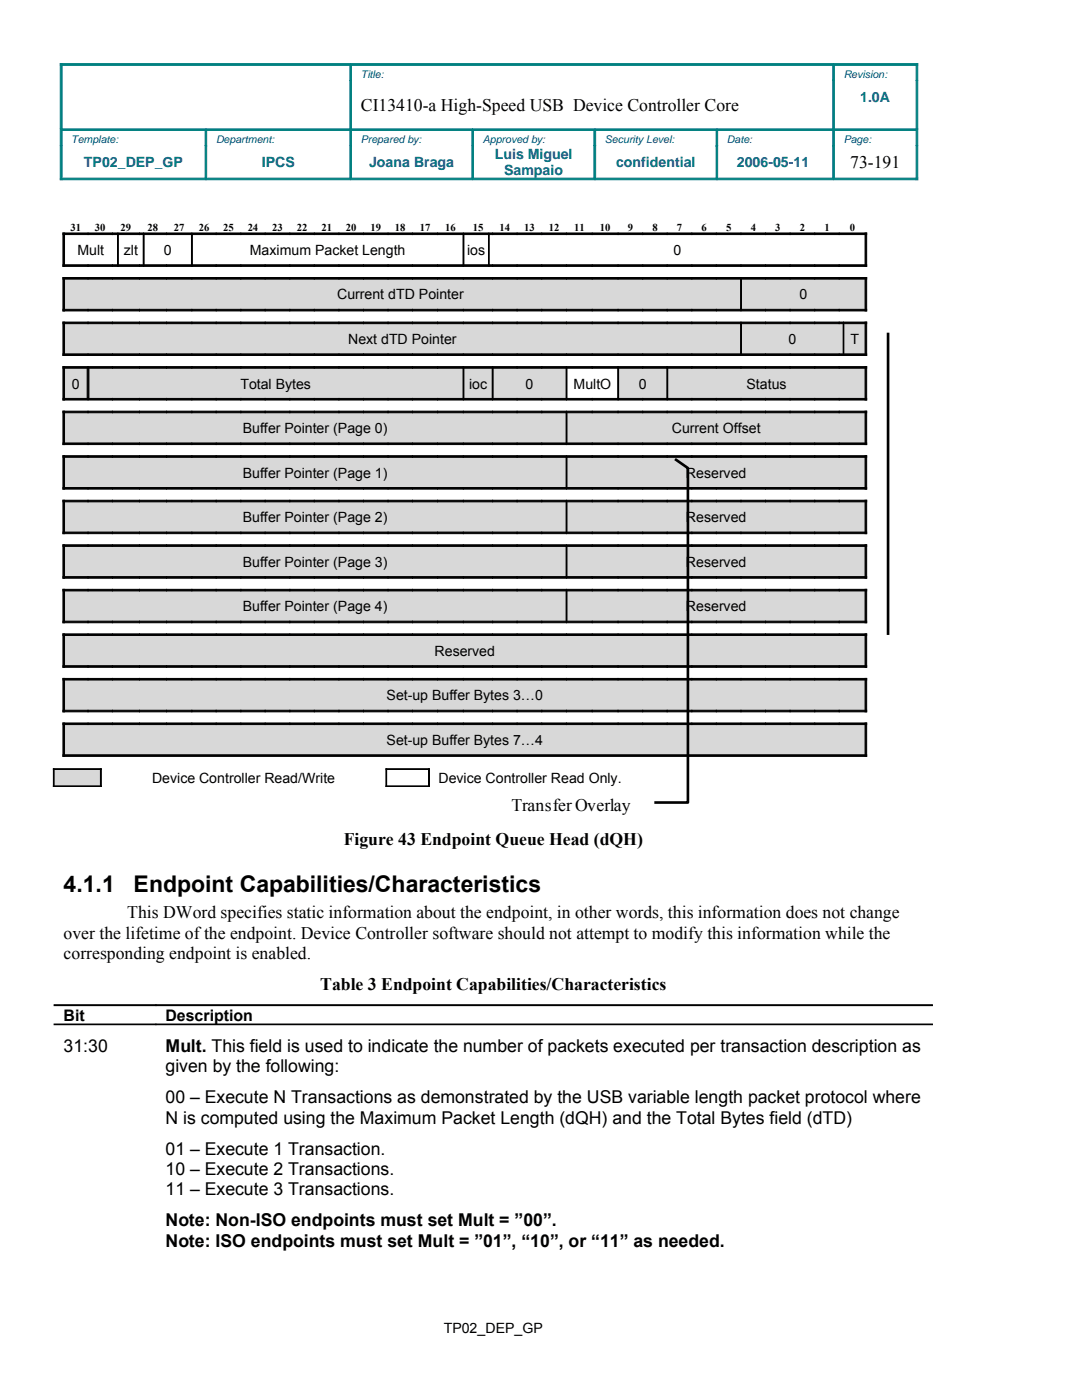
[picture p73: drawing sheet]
<svg xmlns="http://www.w3.org/2000/svg" width="216mm" height="279mm" viewBox="0 0 216 279" stroke-linecap="round" stroke-linejoin="round" font-family="sans-serif">
<defs><g id="words">
<g font-size="4.6">
<text x="12.7" y="177.9">4.1.1</text>
<text x="26.7" y="177.9">Endpoint Capabilities/Characteristics</text>
</g>
<g font-size="3.5">
<text x="72" y="22.2">CI13410-a High-Speed USB Device Controller Core</text>
<text x="169.7" y="33.5">73-191</text>
<text x="102.1" y="161.9">Transfer Overlay</text>
<text x="68.6" y="168.6">Figure 43 Endpoint Queue Head (dQH)</text>
<text x="25.4" y="183.3">This DWord specifies static information about the endpoint, in other words, this information does not change</text>
<text x="12.7" y="187.4">over the lifetime ofthe endpoint. Device Controller software should not attempt to modify this information while the</text>
<text x="12.7" y="191.5">corresponding endpoint is enabled.</text>
<text x="63.9" y="197.6">Table 3 Endpoint Capabilities/Characteristics</text>
<text x="12.7" y="210">31:30</text>
<text x="33" y="210">Mult. This field is used to indicate the number of packets executed per transaction description as</text>
<text x="33" y="214">given by the following:</text>
<text x="33" y="220.2">00 – Execute N Transactions as demonstrated by the USB variable length packet protocol where</text>
<text x="33" y="224.3">N is computed using the Maximum Packet Length (dQH) and the Total Bytes field (dTD)</text>
<text x="33" y="230.4">01 – Execute 1 Transaction.</text>
<text x="33" y="234.5">10 – Execute 2 Transactions.</text>
<text x="33" y="238.5">11 – Execute 3 Transactions.</text>
<text x="33" y="244.7">Note: Non-ISO endpoints must set Mult = ”00”.</text>
<text x="33" y="248.8">Note: ISO endpoints must set Mult = ”01”, “10”, or “11” as needed.</text>
</g>
<g font-size="3.2">
<text x="12.7" y="203.7">Bit</text>
<text x="33" y="203.7">Description</text>
</g>
<g font-size="2.8" fill="#004186">
<text x="171.7" y="20.3">1.0A</text>
<text x="16.8" y="33.3">TP02_DEP_GP</text>
<text x="52.2" y="33.3">IPCS</text>
<text x="73.7" y="33.3">Joana Braga</text>
<text x="98.7" y="31.7">Luis Miguel</text>
<text x="100.6" y="35">Sampaio</text>
<text x="122.9" y="33.3">confidential</text>
<text x="147" y="33.3">2006-05-11</text>
</g>
<g font-size="2.8">
<text x="15.5" y="50.9">Mult</text>
<text x="24.7" y="50.9">zlt</text>
<text x="32.7" y="50.9">0</text>
<text x="49.8" y="50.9">Maximum Packet Length</text>
<text x="93.2" y="50.9">ios</text>
<text x="134.4" y="50.9">0</text>
<text x="67.3" y="59.8">Current dTD Pointer</text>
<text x="159.5" y="59.8">0</text>
<text x="69.5" y="68.7">Next dTD Pointer</text>
<text x="157.3" y="68.7">0</text>
<text x="169.7" y="68.7">T</text>
<text x="14.4" y="77.5">0</text>
<text x="48" y="77.5">Total Bytes</text>
<text x="93.6" y="77.5">ioc</text>
<text x="104.9" y="77.5">0</text>
<text x="114.4" y="77.5">MultO</text>
<text x="127.5" y="77.5">0</text>
<text x="148.9" y="77.5">Status</text>
<text x="48.4" y="86.4">Buffer Pointer (Page 0)</text>
<text x="134.1" y="86.4">Current Offset</text>
<text x="48.4" y="95.3">Buffer Pointer (Page 1)</text>
<text x="136.9" y="95.3">Reserved</text>
<text x="48.4" y="104.2">Buffer Pointer (Page 2)</text>
<text x="136.9" y="104.2">Reserved</text>
<text x="48.4" y="113.1">Buffer Pointer (Page 3)</text>
<text x="136.9" y="113.1">Reserved</text>
<text x="48.4" y="122">Buffer Pointer (Page 4)</text>
<text x="136.9" y="122">Reserved</text>
<text x="86.7" y="130.9">Reserved</text>
<text x="77.1" y="139.8">Set-up Buffer Bytes 3…0</text>
<text x="77.1" y="148.7">Set-up Buffer Bytes 7…4</text>
<text x="30.3" y="156.2">Device Controller Read/Write</text>
<text x="87.5" y="156.2">Device Controller Read Only.</text>
<text x="88.5" y="266.1">TP02_DEP_GP</text>
</g>
<g font-size="2.1" fill="#004186">
<text x="72" y="15.6">Title:</text>
<text x="168.3" y="15.6">Revision:</text>
<text x="14.2" y="28.6">Template:</text>
<text x="43.1" y="28.6">Department:</text>
<text x="72" y="28.6">Prepared by:</text>
<text x="96.3" y="28.6">Approved by:</text>
<text x="120.7" y="28.6">Security Level:</text>
<text x="145.1" y="28.6">Date:</text>
<text x="168.3" y="28.6">Page:</text>
</g>
<g font-size="2.1">
<text x="14.1" y="46">31</text>
<text x="18.9" y="46">30</text>
<text x="24.1" y="46">29</text>
<text x="29.5" y="46">28</text>
<text x="34.7" y="46">27</text>
<text x="39.7" y="46">26</text>
<text x="44.6" y="46">25</text>
<text x="49.4" y="46">24</text>
<text x="54.3" y="46">23</text>
<text x="59.2" y="46">22</text>
<text x="64.1" y="46">21</text>
<text x="69" y="46">20</text>
<text x="73.9" y="46">19</text>
<text x="78.8" y="46">18</text>
<text x="83.7" y="46">17</text>
<text x="88.8" y="46">16</text>
<text x="94.3" y="46">15</text>
<text x="99.7" y="46">14</text>
<text x="104.6" y="46">13</text>
<text x="109.5" y="46">12</text>
<text x="114.5" y="46">11</text>
<text x="119.7" y="46">10</text>
<text x="125.3" y="46">9</text>
<text x="130.2" y="46">8</text>
<text x="135.1" y="46">7</text>
<text x="140" y="46">6</text>
<text x="144.9" y="46">5</text>
<text x="149.8" y="46">4</text>
<text x="154.7" y="46">3</text>
<text x="159.6" y="46">2</text>
<text x="164.5" y="46">1</text>
<text x="169.6" y="46">0</text>
</g>
</g></defs>
<g fill="#d8d8d8">
<path d="M12.7 55.4h135.1v6.3h-135.1z" fill-rule="evenodd"/>
<path d="M147.8 55.4h25v6.3h-25z" fill-rule="evenodd"/>
</g>
<path d="M172.8 55.4h11.3v6.3h-11.3z" fill-rule="evenodd" fill="#fff"/>
<g fill="#d8d8d8">
<path d="M12.7 64.3h135.1v6.3h-135.1z" fill-rule="evenodd"/>
<path d="M147.8 64.3h20.5v6.3h-20.5z" fill-rule="evenodd"/>
<path d="M168.3 64.3h4.5v6.3h-4.5z" fill-rule="evenodd"/>
</g>
<path d="M172.8 64.3h11.3v6.3h-11.3z" fill-rule="evenodd" fill="#fff"/>
<g fill="#d8d8d8">
<path d="M12.7 73.2h4.9v6.3h-4.9z" fill-rule="evenodd"/>
<path d="M17.6 73.2h74.9v6.3h-74.9z" fill-rule="evenodd"/>
<path d="M92.5 73.2h5.8v6.3h-5.8z" fill-rule="evenodd"/>
<path d="M98.3 73.2h14.7v6.3h-14.7z" fill-rule="evenodd"/>
</g>
<path d="M113 73.2h10.3v6.3h-10.3z" fill-rule="evenodd" fill="#fff"/>
<g fill="#d8d8d8">
<path d="M123.3 73.2h9.8v6.3h-9.8z" fill-rule="evenodd"/>
<path d="M133.1 73.2h39.7v6.3h-39.7z" fill-rule="evenodd"/>
</g>
<path d="M172.8 73.2h11.3v6.3h-11.3z" fill-rule="evenodd" fill="#fff"/>
<g fill="#d8d8d8">
<path d="M12.7 82.1h100.3v6.3h-100.3z" fill-rule="evenodd"/>
<path d="M113 82.1h59.8v6.3h-59.8z" fill-rule="evenodd"/>
</g>
<path d="M172.8 82.1h11.3v6.3h-11.3z" fill-rule="evenodd" fill="#fff"/>
<g fill="#d8d8d8">
<path d="M12.7 90.9h100.3v6.4h-100.3z" fill-rule="evenodd"/>
<path d="M113 90.9h59.8v6.4h-59.8z" fill-rule="evenodd"/>
</g>
<path d="M172.8 90.9h11.3v6.4h-11.3z" fill-rule="evenodd" fill="#fff"/>
<g fill="#d8d8d8">
<path d="M12.7 99.8h100.3v6.4h-100.3z" fill-rule="evenodd"/>
<path d="M113 99.8h59.8v6.4h-59.8z" fill-rule="evenodd"/>
</g>
<path d="M172.8 99.8h11.3v6.4h-11.3z" fill-rule="evenodd" fill="#fff"/>
<g fill="#d8d8d8">
<path d="M12.7 108.7h100.3v6.4h-100.3z" fill-rule="evenodd"/>
<path d="M113 108.7h59.8v6.4h-59.8z" fill-rule="evenodd"/>
</g>
<path d="M172.8 108.7h11.3v6.4h-11.3z" fill-rule="evenodd" fill="#fff"/>
<g fill="#d8d8d8">
<path d="M12.7 117.6h100.3v6.4h-100.3z" fill-rule="evenodd"/>
<path d="M113 117.6h59.8v6.4h-59.8z" fill-rule="evenodd"/>
</g>
<path d="M172.8 117.6h11.3v6.4h-11.3z" fill-rule="evenodd" fill="#fff"/>
<path d="M12.7 126.5h160.1v6.4h-160.1z" fill-rule="evenodd" fill="#d8d8d8"/>
<path d="M172.8 126.5h11.3v6.4h-11.3z" fill-rule="evenodd" fill="#fff"/>
<path d="M12.7 135.4h160.1v6.3h-160.1z" fill-rule="evenodd" fill="#d8d8d8"/>
<path d="M172.8 135.4h11.3v6.3h-11.3z" fill-rule="evenodd" fill="#fff"/>
<path d="M12.7 144.3h160.1v6.3h-160.1z" fill-rule="evenodd" fill="#d8d8d8"/>
<path d="M172.8 144.3h11.3v6.3h-11.3z" fill-rule="evenodd" fill="#fff"/>
<path d="M10.7 153.4h9.4v3.4h-9.4z" fill-rule="evenodd" fill="#d8d8d8"/>
<g fill="#008080" stroke="#008080" stroke-width=".2">
<path d="M166.3 12.7h16.8v.4h-16.8z" fill-rule="evenodd"/>
<path d="M12 12.7h58v.4h-58z" fill-rule="evenodd"/>
<path d="M70 12.7h96.3v.4h-96.3z" fill-rule="evenodd"/>
<path d="M166.3 25.7h16.5v.3h-16.5z" fill-rule="evenodd"/>
<path d="M41.1 25.7h28.9v.3h-28.9z" fill-rule="evenodd"/>
<path d="M143 25.7h23.3v.3h-23.3z" fill-rule="evenodd"/>
<path d="M12.4 25.7h28.7v.3h-28.7z" fill-rule="evenodd"/>
<path d="M70 25.7h24.3v.3h-24.3z" fill-rule="evenodd"/>
<path d="M94.3 25.7h24.4v.3h-24.4z" fill-rule="evenodd"/>
<path d="M118.7 25.7h24.3v.3h-24.3z" fill-rule="evenodd"/>
<path d="M166.3 35.6h16.8v.3h-16.8z" fill-rule="evenodd"/>
<path d="M12 35.6h29.1v.3h-29.1z" fill-rule="evenodd"/>
<path d="M41.1 35.6h28.9v.3h-28.9z" fill-rule="evenodd"/>
<path d="M70 35.6h24.3v.3h-24.3z" fill-rule="evenodd"/>
<path d="M94.3 35.6h24.4v.3h-24.4z" fill-rule="evenodd"/>
<path d="M118.7 35.6h24.3v.3h-24.3z" fill-rule="evenodd"/>
<path d="M143 35.6h23.3v.3h-23.3z" fill-rule="evenodd"/>
<path d="M12 29.1h.4v6.8h-.4z" fill-rule="evenodd"/>
<path d="M12 12.7h.4v13h-.4z" fill-rule="evenodd"/>
<path d="M12 25.7h.4v3.4h-.4z" fill-rule="evenodd"/>
<path d="M40.9 26.1h.3v3h-.3z" fill-rule="evenodd"/>
<path d="M40.9 29.1h.3v6.4h-.3z" fill-rule="evenodd"/>
<path d="M69.8 16.1h.3v9.6h-.3z" fill-rule="evenodd"/>
<path d="M69.8 13.1h.3v3h-.3z" fill-rule="evenodd"/>
<path d="M69.8 25.7h.3v3.4h-.3z" fill-rule="evenodd"/>
<path d="M69.8 29.1h.3v6.4h-.3z" fill-rule="evenodd"/>
<path d="M94.2 26.1h.3v3h-.3z" fill-rule="evenodd"/>
<path d="M94.2 29.1h.3v6.4h-.3z" fill-rule="evenodd"/>
<path d="M118.5 26.1h.4v3h-.4z" fill-rule="evenodd"/>
<path d="M118.5 29.1h.4v6.4h-.4z" fill-rule="evenodd"/>
<path d="M142.9 26.1h.3v3h-.3z" fill-rule="evenodd"/>
<path d="M142.9 29.1h.3v6.4h-.3z" fill-rule="evenodd"/>
<path d="M166.2 13.1h.3v3h-.3z" fill-rule="evenodd"/>
<path d="M166.2 16.1h.3v9.6h-.3z" fill-rule="evenodd"/>
<path d="M166.2 25.7h.3v3.4h-.3z" fill-rule="evenodd"/>
<path d="M166.2 29.1h.3v6.4h-.3z" fill-rule="evenodd"/>
<path d="M182.8 29.1h.3v6.8h-.3z" fill-rule="evenodd"/>
<path d="M182.8 16.1h.3v9.6h-.3z" fill-rule="evenodd"/>
<path d="M182.8 12.7h.3v3.4h-.3z" fill-rule="evenodd"/>
<path d="M182.8 25.7h.3v3.4h-.3z" fill-rule="evenodd"/>
</g>
<g fill="#000" stroke="#000" stroke-width=".2">
<path d="M12.6 46.5h5v.3h-5z" fill-rule="evenodd"/>
<path d="M12.6 52.8h5v.4h-5z" fill-rule="evenodd"/>
<path d="M12.6 55.4h5v.3h-5z" fill-rule="evenodd"/>
<path d="M12.6 46.5h.3v6.7h-.3z" fill-rule="evenodd"/>
<path d="M12.6 55.4h.3v6.7h-.3z" fill-rule="evenodd"/>
<path d="M17.6 46.5h4.8v.3h-4.8z" fill-rule="evenodd"/>
<path d="M17.6 52.8h4.8v.4h-4.8z" fill-rule="evenodd"/>
<path d="M17.6 55.4h4.8v.3h-4.8z" fill-rule="evenodd"/>
<path d="M22.4 46.5h1.1v.3h-1.1z" fill-rule="evenodd"/>
<path d="M22.4 52.8h1.1v.4h-1.1z" fill-rule="evenodd"/>
<path d="M22.4 55.4h5.4v.3h-5.4z" fill-rule="evenodd"/>
<path d="M23.5 46.8h.1v6h-.1z" fill-rule="evenodd"/>
<path d="M23.5 46.5h4.3v.3h-4.3z" fill-rule="evenodd"/>
<path d="M23.5 52.8h4.3v.4h-4.3z" fill-rule="evenodd"/>
<path d="M27.8 46.5h.8v.3h-.8z" fill-rule="evenodd"/>
<path d="M27.8 52.8h.8v.4h-.8z" fill-rule="evenodd"/>
<path d="M27.8 55.4h5.4v.3h-5.4z" fill-rule="evenodd"/>
<path d="M28.6 46.8h.2v6h-.2z" fill-rule="evenodd"/>
<path d="M28.6 46.5h4.6v.3h-4.6z" fill-rule="evenodd"/>
<path d="M28.6 52.8h4.6v.4h-4.6z" fill-rule="evenodd"/>
<path d="M33.2 46.5h5.1v.3h-5.1z" fill-rule="evenodd"/>
<path d="M33.2 52.8h5.1v.4h-5.1z" fill-rule="evenodd"/>
<path d="M33.2 55.4h5.1v.3h-5.1z" fill-rule="evenodd"/>
<path d="M38.2 46.8h.2v6h-.2z" fill-rule="evenodd"/>
<path d="M38.3 46.5h4.8v.3h-4.8z" fill-rule="evenodd"/>
<path d="M38.3 52.8h4.8v.4h-4.8z" fill-rule="evenodd"/>
<path d="M38.3 55.4h4.8v.3h-4.8z" fill-rule="evenodd"/>
<path d="M43.1 46.5h4.9v.3h-4.9z" fill-rule="evenodd"/>
<path d="M43.1 52.8h4.9v.4h-4.9z" fill-rule="evenodd"/>
<path d="M43.1 55.4h4.9v.3h-4.9z" fill-rule="evenodd"/>
<path d="M48 46.5h4.9v.3h-4.9z" fill-rule="evenodd"/>
<path d="M48 52.8h4.9v.4h-4.9z" fill-rule="evenodd"/>
<path d="M48 55.4h4.9v.3h-4.9z" fill-rule="evenodd"/>
<path d="M52.9 46.5h4.9v.3h-4.9z" fill-rule="evenodd"/>
<path d="M52.9 52.8h4.9v.4h-4.9z" fill-rule="evenodd"/>
<path d="M52.9 55.4h4.9v.3h-4.9z" fill-rule="evenodd"/>
<path d="M57.8 46.5h4.9v.3h-4.9z" fill-rule="evenodd"/>
<path d="M57.8 52.8h4.9v.4h-4.9z" fill-rule="evenodd"/>
<path d="M57.8 55.4h4.9v.3h-4.9z" fill-rule="evenodd"/>
<path d="M62.7 46.5h4.9v.3h-4.9z" fill-rule="evenodd"/>
<path d="M62.7 52.8h4.9v.4h-4.9z" fill-rule="evenodd"/>
<path d="M62.7 55.4h4.9v.3h-4.9z" fill-rule="evenodd"/>
<path d="M67.6 46.5h4.9v.3h-4.9z" fill-rule="evenodd"/>
<path d="M67.6 52.8h4.9v.4h-4.9z" fill-rule="evenodd"/>
<path d="M67.6 55.4h4.9v.3h-4.9z" fill-rule="evenodd"/>
<path d="M72.5 46.5h4.9v.3h-4.9z" fill-rule="evenodd"/>
<path d="M72.5 52.8h4.9v.4h-4.9z" fill-rule="evenodd"/>
<path d="M72.5 55.4h4.9v.3h-4.9z" fill-rule="evenodd"/>
<path d="M77.4 46.5h4.9v.3h-4.9z" fill-rule="evenodd"/>
<path d="M77.4 52.8h4.9v.4h-4.9z" fill-rule="evenodd"/>
<path d="M77.4 55.4h4.9v.3h-4.9z" fill-rule="evenodd"/>
<path d="M82.3 46.5h5v.3h-5z" fill-rule="evenodd"/>
<path d="M82.3 52.8h5v.4h-5z" fill-rule="evenodd"/>
<path d="M82.3 55.4h5v.3h-5z" fill-rule="evenodd"/>
<path d="M87.3 46.5h5.2v.3h-5.2z" fill-rule="evenodd"/>
<path d="M87.3 52.8h5.2v.4h-5.2z" fill-rule="evenodd"/>
<path d="M87.3 55.4h5.2v.3h-5.2z" fill-rule="evenodd"/>
<path d="M92.4 46.8h.2v6h-.2z" fill-rule="evenodd"/>
<path d="M92.5 46.5h5v.3h-5z" fill-rule="evenodd"/>
<path d="M92.5 52.8h5v.4h-5z" fill-rule="evenodd"/>
<path d="M92.5 55.4h5.8v.3h-5.8z" fill-rule="evenodd"/>
<path d="M97.5 46.8h.1v6h-.1z" fill-rule="evenodd"/>
<path d="M97.5 46.5h.8v.3h-.8z" fill-rule="evenodd"/>
<path d="M97.5 52.8h.8v.4h-.8z" fill-rule="evenodd"/>
<path d="M98.3 46.5h4.9v.3h-4.9z" fill-rule="evenodd"/>
<path d="M98.3 52.8h4.9v.4h-4.9z" fill-rule="evenodd"/>
<path d="M98.3 55.4h4.9v.3h-4.9z" fill-rule="evenodd"/>
<path d="M103.2 46.5h4.9v.3h-4.9z" fill-rule="evenodd"/>
<path d="M103.2 52.8h4.9v.4h-4.9z" fill-rule="evenodd"/>
<path d="M103.2 55.4h4.9v.3h-4.9z" fill-rule="evenodd"/>
<path d="M108.1 46.5h4.9v.3h-4.9z" fill-rule="evenodd"/>
<path d="M108.1 52.8h4.9v.4h-4.9z" fill-rule="evenodd"/>
<path d="M108.1 55.4h4.9v.3h-4.9z" fill-rule="evenodd"/>
<path d="M113 46.5h5.2v.3h-5.2z" fill-rule="evenodd"/>
<path d="M113 52.8h5.2v.4h-5.2z" fill-rule="evenodd"/>
<path d="M113 55.4h5.2v.3h-5.2z" fill-rule="evenodd"/>
<path d="M118.2 46.5h5.1v.3h-5.1z" fill-rule="evenodd"/>
<path d="M118.2 52.8h5.1v.4h-5.1z" fill-rule="evenodd"/>
<path d="M118.2 55.4h5.1v.3h-5.1z" fill-rule="evenodd"/>
<path d="M123.3 46.5h4.9v.3h-4.9z" fill-rule="evenodd"/>
<path d="M123.3 52.8h4.9v.4h-4.9z" fill-rule="evenodd"/>
<path d="M123.3 55.4h4.9v.3h-4.9z" fill-rule="evenodd"/>
<path d="M128.2 46.5h4.9v.3h-4.9z" fill-rule="evenodd"/>
<path d="M128.2 52.8h4.9v.4h-4.9z" fill-rule="evenodd"/>
<path d="M128.2 55.4h4.9v.3h-4.9z" fill-rule="evenodd"/>
<path d="M133.1 46.5h4.9v.3h-4.9z" fill-rule="evenodd"/>
<path d="M133.1 52.8h4.9v.4h-4.9z" fill-rule="evenodd"/>
<path d="M133.1 55.4h4.9v.3h-4.9z" fill-rule="evenodd"/>
<path d="M138 46.5h4.9v.3h-4.9z" fill-rule="evenodd"/>
<path d="M138 52.8h4.9v.4h-4.9z" fill-rule="evenodd"/>
<path d="M138 55.4h4.9v.3h-4.9z" fill-rule="evenodd"/>
<path d="M142.9 46.5h4.9v.3h-4.9z" fill-rule="evenodd"/>
<path d="M142.9 52.8h4.9v.4h-4.9z" fill-rule="evenodd"/>
<path d="M142.9 55.4h4.9v.3h-4.9z" fill-rule="evenodd"/>
<path d="M147.8 55.7h.2v6h-.2z" fill-rule="evenodd"/>
<path d="M147.8 46.5h5v.3h-5z" fill-rule="evenodd"/>
<path d="M147.8 52.8h5v.4h-5z" fill-rule="evenodd"/>
<path d="M147.8 55.4h5v.3h-5z" fill-rule="evenodd"/>
<path d="M152.8 46.5h4.9v.3h-4.9z" fill-rule="evenodd"/>
<path d="M152.8 52.8h4.9v.4h-4.9z" fill-rule="evenodd"/>
<path d="M152.8 55.4h4.9v.3h-4.9z" fill-rule="evenodd"/>
<path d="M157.7 46.5h4.9v.3h-4.9z" fill-rule="evenodd"/>
<path d="M157.7 52.8h4.9v.4h-4.9z" fill-rule="evenodd"/>
<path d="M157.7 55.4h4.9v.3h-4.9z" fill-rule="evenodd"/>
<path d="M162.6 46.5h4.9v.3h-4.9z" fill-rule="evenodd"/>
<path d="M162.6 52.8h4.9v.4h-4.9z" fill-rule="evenodd"/>
<path d="M162.6 55.4h4.9v.3h-4.9z" fill-rule="evenodd"/>
<path d="M167.5 46.5h5.4v.3h-5.4z" fill-rule="evenodd"/>
<path d="M167.5 52.8h5.4v.4h-5.4z" fill-rule="evenodd"/>
<path d="M167.5 55.4h5.4v.3h-5.4z" fill-rule="evenodd"/>
<path d="M172.6 46.5h.3v6.7h-.3z" fill-rule="evenodd"/>
<path d="M172.6 55.4h.3v6.7h-.3z" fill-rule="evenodd"/>
<path d="M12.6 61.7h5v.4h-5z" fill-rule="evenodd"/>
<path d="M12.6 64.3h5v.3h-5z" fill-rule="evenodd"/>
<path d="M12.6 70.6h5v.3h-5z" fill-rule="evenodd"/>
<path d="M12.6 73.2h5v.3h-5z" fill-rule="evenodd"/>
<path d="M12.6 79.5h5v.3h-5z" fill-rule="evenodd"/>
<path d="M12.6 64.3h.3v6.6h-.3z" fill-rule="evenodd"/>
<path d="M12.6 73.2h.3v6.6h-.3z" fill-rule="evenodd"/>
<path d="M17.4 73.5h.3v6h-.3z" fill-rule="evenodd"/>
<path d="M17.6 61.7h4.8v.4h-4.8z" fill-rule="evenodd"/>
<path d="M17.6 64.3h4.8v.3h-4.8z" fill-rule="evenodd"/>
<path d="M17.6 70.6h4.8v.3h-4.8z" fill-rule="evenodd"/>
<path d="M17.6 73.2h4.8v.3h-4.8z" fill-rule="evenodd"/>
<path d="M17.6 79.5h4.8v.3h-4.8z" fill-rule="evenodd"/>
<path d="M22.4 61.7h5.4v.4h-5.4z" fill-rule="evenodd"/>
<path d="M22.4 64.3h5.4v.3h-5.4z" fill-rule="evenodd"/>
<path d="M22.4 70.6h5.4v.3h-5.4z" fill-rule="evenodd"/>
<path d="M22.4 73.2h5.4v.3h-5.4z" fill-rule="evenodd"/>
<path d="M22.4 79.5h5.4v.3h-5.4z" fill-rule="evenodd"/>
<path d="M27.8 61.7h5.4v.4h-5.4z" fill-rule="evenodd"/>
<path d="M27.8 64.3h5.4v.3h-5.4z" fill-rule="evenodd"/>
<path d="M27.8 70.6h5.4v.3h-5.4z" fill-rule="evenodd"/>
<path d="M27.8 73.2h5.4v.3h-5.4z" fill-rule="evenodd"/>
<path d="M27.8 79.5h5.4v.3h-5.4z" fill-rule="evenodd"/>
<path d="M33.2 61.7h5.1v.4h-5.1z" fill-rule="evenodd"/>
<path d="M33.2 64.3h5.1v.3h-5.1z" fill-rule="evenodd"/>
<path d="M33.2 70.6h5.1v.3h-5.1z" fill-rule="evenodd"/>
<path d="M33.2 73.2h5.1v.3h-5.1z" fill-rule="evenodd"/>
<path d="M33.2 79.5h5.1v.3h-5.1z" fill-rule="evenodd"/>
<path d="M38.3 61.7h4.8v.4h-4.8z" fill-rule="evenodd"/>
<path d="M38.3 64.3h4.8v.3h-4.8z" fill-rule="evenodd"/>
<path d="M38.3 70.6h4.8v.3h-4.8z" fill-rule="evenodd"/>
<path d="M38.3 73.2h4.8v.3h-4.8z" fill-rule="evenodd"/>
<path d="M38.3 79.5h4.8v.3h-4.8z" fill-rule="evenodd"/>
<path d="M43.1 61.7h4.9v.4h-4.9z" fill-rule="evenodd"/>
<path d="M43.1 64.3h4.9v.3h-4.9z" fill-rule="evenodd"/>
<path d="M43.1 70.6h4.9v.3h-4.9z" fill-rule="evenodd"/>
<path d="M43.1 73.2h4.9v.3h-4.9z" fill-rule="evenodd"/>
<path d="M43.1 79.5h4.9v.3h-4.9z" fill-rule="evenodd"/>
<path d="M48 61.7h4.9v.4h-4.9z" fill-rule="evenodd"/>
<path d="M48 64.3h4.9v.3h-4.9z" fill-rule="evenodd"/>
<path d="M48 70.6h4.9v.3h-4.9z" fill-rule="evenodd"/>
<path d="M48 73.2h4.9v.3h-4.9z" fill-rule="evenodd"/>
<path d="M48 79.5h4.9v.3h-4.9z" fill-rule="evenodd"/>
<path d="M52.9 61.7h4.9v.4h-4.9z" fill-rule="evenodd"/>
<path d="M52.9 64.3h4.9v.3h-4.9z" fill-rule="evenodd"/>
<path d="M52.9 70.6h4.9v.3h-4.9z" fill-rule="evenodd"/>
<path d="M52.9 73.2h4.9v.3h-4.9z" fill-rule="evenodd"/>
<path d="M52.9 79.5h4.9v.3h-4.9z" fill-rule="evenodd"/>
<path d="M57.8 61.7h4.9v.4h-4.9z" fill-rule="evenodd"/>
<path d="M57.8 64.3h4.9v.3h-4.9z" fill-rule="evenodd"/>
<path d="M57.8 70.6h4.9v.3h-4.9z" fill-rule="evenodd"/>
<path d="M57.8 73.2h4.9v.3h-4.9z" fill-rule="evenodd"/>
<path d="M57.8 79.5h4.9v.3h-4.9z" fill-rule="evenodd"/>
<path d="M62.7 61.7h4.9v.4h-4.9z" fill-rule="evenodd"/>
<path d="M62.7 64.3h4.9v.3h-4.9z" fill-rule="evenodd"/>
<path d="M62.7 70.6h4.9v.3h-4.9z" fill-rule="evenodd"/>
<path d="M62.7 73.2h4.9v.3h-4.9z" fill-rule="evenodd"/>
<path d="M62.7 79.5h4.9v.3h-4.9z" fill-rule="evenodd"/>
<path d="M67.6 61.7h4.9v.4h-4.9z" fill-rule="evenodd"/>
<path d="M67.6 64.3h4.9v.3h-4.9z" fill-rule="evenodd"/>
<path d="M67.6 70.6h4.9v.3h-4.9z" fill-rule="evenodd"/>
<path d="M67.6 73.2h4.9v.3h-4.9z" fill-rule="evenodd"/>
<path d="M67.6 79.5h4.9v.3h-4.9z" fill-rule="evenodd"/>
<path d="M72.5 61.7h4.9v.4h-4.9z" fill-rule="evenodd"/>
<path d="M72.5 64.3h4.9v.3h-4.9z" fill-rule="evenodd"/>
<path d="M72.5 70.6h4.9v.3h-4.9z" fill-rule="evenodd"/>
<path d="M72.5 73.2h4.9v.3h-4.9z" fill-rule="evenodd"/>
<path d="M72.5 79.5h4.9v.3h-4.9z" fill-rule="evenodd"/>
<path d="M77.4 61.7h4.9v.4h-4.9z" fill-rule="evenodd"/>
<path d="M77.4 64.3h4.9v.3h-4.9z" fill-rule="evenodd"/>
<path d="M77.4 70.6h4.9v.3h-4.9z" fill-rule="evenodd"/>
<path d="M77.4 73.2h4.9v.3h-4.9z" fill-rule="evenodd"/>
<path d="M77.4 79.5h4.9v.3h-4.9z" fill-rule="evenodd"/>
<path d="M82.3 61.7h5v.4h-5z" fill-rule="evenodd"/>
<path d="M82.3 64.3h5v.3h-5z" fill-rule="evenodd"/>
<path d="M82.3 70.6h5v.3h-5z" fill-rule="evenodd"/>
<path d="M82.3 73.2h5v.3h-5z" fill-rule="evenodd"/>
<path d="M82.3 79.5h5v.3h-5z" fill-rule="evenodd"/>
<path d="M87.3 61.7h5.2v.4h-5.2z" fill-rule="evenodd"/>
<path d="M87.3 64.3h5.2v.3h-5.2z" fill-rule="evenodd"/>
<path d="M87.3 70.6h5.2v.3h-5.2z" fill-rule="evenodd"/>
<path d="M87.3 73.2h5.2v.3h-5.2z" fill-rule="evenodd"/>
<path d="M87.3 79.5h5.2v.3h-5.2z" fill-rule="evenodd"/>
<path d="M92.4 73.5h.2v6h-.2z" fill-rule="evenodd"/>
<path d="M92.5 61.7h5.8v.4h-5.8z" fill-rule="evenodd"/>
<path d="M92.5 64.3h5.8v.3h-5.8z" fill-rule="evenodd"/>
<path d="M92.5 70.6h5.8v.3h-5.8z" fill-rule="evenodd"/>
<path d="M92.5 73.2h5.8v.3h-5.8z" fill-rule="evenodd"/>
<path d="M92.5 79.5h5.8v.3h-5.8z" fill-rule="evenodd"/>
<path d="M98.2 73.5h.2v6h-.2z" fill-rule="evenodd"/>
<path d="M98.3 61.7h4.9v.4h-4.9z" fill-rule="evenodd"/>
<path d="M98.3 64.3h4.9v.3h-4.9z" fill-rule="evenodd"/>
<path d="M98.3 70.6h4.9v.3h-4.9z" fill-rule="evenodd"/>
<path d="M98.3 73.2h4.9v.3h-4.9z" fill-rule="evenodd"/>
<path d="M98.3 79.5h4.9v.3h-4.9z" fill-rule="evenodd"/>
<path d="M103.2 61.7h4.9v.4h-4.9z" fill-rule="evenodd"/>
<path d="M103.2 64.3h4.9v.3h-4.9z" fill-rule="evenodd"/>
<path d="M103.2 70.6h4.9v.3h-4.9z" fill-rule="evenodd"/>
<path d="M103.2 73.2h4.9v.3h-4.9z" fill-rule="evenodd"/>
<path d="M103.2 79.5h4.9v.3h-4.9z" fill-rule="evenodd"/>
<path d="M108.1 61.7h4.9v.4h-4.9z" fill-rule="evenodd"/>
<path d="M108.1 64.3h4.9v.3h-4.9z" fill-rule="evenodd"/>
<path d="M108.1 70.6h4.9v.3h-4.9z" fill-rule="evenodd"/>
<path d="M108.1 73.2h4.9v.3h-4.9z" fill-rule="evenodd"/>
<path d="M108.1 79.5h4.9v.3h-4.9z" fill-rule="evenodd"/>
<path d="M113 73.5h.1v6h-.1z" fill-rule="evenodd"/>
<path d="M113 61.7h5.2v.4h-5.2z" fill-rule="evenodd"/>
<path d="M113 64.3h5.2v.3h-5.2z" fill-rule="evenodd"/>
<path d="M113 70.6h5.2v.3h-5.2z" fill-rule="evenodd"/>
<path d="M113 73.2h5.2v.3h-5.2z" fill-rule="evenodd"/>
<path d="M113 79.5h5.2v.3h-5.2z" fill-rule="evenodd"/>
<path d="M118.2 61.7h5.1v.4h-5.1z" fill-rule="evenodd"/>
<path d="M118.2 64.3h5.1v.3h-5.1z" fill-rule="evenodd"/>
<path d="M118.2 70.6h5.1v.3h-5.1z" fill-rule="evenodd"/>
<path d="M118.2 73.2h5.1v.3h-5.1z" fill-rule="evenodd"/>
<path d="M118.2 79.5h5.1v.3h-5.1z" fill-rule="evenodd"/>
<path d="M123.3 73.5h.1v6h-.1z" fill-rule="evenodd"/>
<path d="M123.3 61.7h4.9v.4h-4.9z" fill-rule="evenodd"/>
<path d="M123.3 64.3h4.9v.3h-4.9z" fill-rule="evenodd"/>
<path d="M123.3 70.6h4.9v.3h-4.9z" fill-rule="evenodd"/>
<path d="M123.3 73.2h4.9v.3h-4.9z" fill-rule="evenodd"/>
<path d="M123.3 79.5h4.9v.3h-4.9z" fill-rule="evenodd"/>
<path d="M128.2 61.7h4.9v.4h-4.9z" fill-rule="evenodd"/>
<path d="M128.2 64.3h4.9v.3h-4.9z" fill-rule="evenodd"/>
<path d="M128.2 70.6h4.9v.3h-4.9z" fill-rule="evenodd"/>
<path d="M128.2 73.2h4.9v.3h-4.9z" fill-rule="evenodd"/>
<path d="M128.2 79.5h4.9v.3h-4.9z" fill-rule="evenodd"/>
<path d="M133.1 73.5h.1v6h-.1z" fill-rule="evenodd"/>
<path d="M133.1 61.7h4.9v.4h-4.9z" fill-rule="evenodd"/>
<path d="M133.1 64.3h4.9v.3h-4.9z" fill-rule="evenodd"/>
<path d="M133.1 70.6h4.9v.3h-4.9z" fill-rule="evenodd"/>
<path d="M133.1 73.2h4.9v.3h-4.9z" fill-rule="evenodd"/>
<path d="M133.1 79.5h4.9v.3h-4.9z" fill-rule="evenodd"/>
<path d="M138 61.7h4.9v.4h-4.9z" fill-rule="evenodd"/>
<path d="M138 64.3h4.9v.3h-4.9z" fill-rule="evenodd"/>
<path d="M138 70.6h4.9v.3h-4.9z" fill-rule="evenodd"/>
<path d="M138 73.2h4.9v.3h-4.9z" fill-rule="evenodd"/>
<path d="M138 79.5h4.9v.3h-4.9z" fill-rule="evenodd"/>
<path d="M142.9 61.7h4.9v.4h-4.9z" fill-rule="evenodd"/>
<path d="M142.9 64.3h4.9v.3h-4.9z" fill-rule="evenodd"/>
<path d="M142.9 70.6h4.9v.3h-4.9z" fill-rule="evenodd"/>
<path d="M142.9 73.2h4.9v.3h-4.9z" fill-rule="evenodd"/>
<path d="M142.9 79.5h4.9v.3h-4.9z" fill-rule="evenodd"/>
<path d="M147.8 64.6h.2v6h-.2z" fill-rule="evenodd"/>
<path d="M147.8 61.7h5v.4h-5z" fill-rule="evenodd"/>
<path d="M147.8 64.3h5v.3h-5z" fill-rule="evenodd"/>
<path d="M147.8 70.6h5v.3h-5z" fill-rule="evenodd"/>
<path d="M147.8 73.2h5v.3h-5z" fill-rule="evenodd"/>
<path d="M147.8 79.5h5v.3h-5z" fill-rule="evenodd"/>
<path d="M152.8 61.7h4.9v.4h-4.9z" fill-rule="evenodd"/>
<path d="M152.8 64.3h4.9v.3h-4.9z" fill-rule="evenodd"/>
<path d="M152.8 70.6h4.9v.3h-4.9z" fill-rule="evenodd"/>
<path d="M152.8 73.2h4.9v.3h-4.9z" fill-rule="evenodd"/>
<path d="M152.8 79.5h4.9v.3h-4.9z" fill-rule="evenodd"/>
<path d="M157.7 61.7h4.9v.4h-4.9z" fill-rule="evenodd"/>
<path d="M157.7 64.3h4.9v.3h-4.9z" fill-rule="evenodd"/>
<path d="M157.7 70.6h4.9v.3h-4.9z" fill-rule="evenodd"/>
<path d="M157.7 73.2h4.9v.3h-4.9z" fill-rule="evenodd"/>
<path d="M157.7 79.5h4.9v.3h-4.9z" fill-rule="evenodd"/>
<path d="M162.6 61.7h4.9v.4h-4.9z" fill-rule="evenodd"/>
<path d="M162.6 64.3h4.9v.3h-4.9z" fill-rule="evenodd"/>
<path d="M162.6 70.6h4.9v.3h-4.9z" fill-rule="evenodd"/>
<path d="M162.6 73.2h4.9v.3h-4.9z" fill-rule="evenodd"/>
<path d="M162.6 79.5h4.9v.3h-4.9z" fill-rule="evenodd"/>
<path d="M167.5 61.7h5.4v.4h-5.4z" fill-rule="evenodd"/>
<path d="M167.5 64.3h.8v.3h-.8z" fill-rule="evenodd"/>
<path d="M167.5 70.6h.8v.3h-.8z" fill-rule="evenodd"/>
<path d="M167.5 73.2h5.4v.3h-5.4z" fill-rule="evenodd"/>
<path d="M167.5 79.5h5.4v.3h-5.4z" fill-rule="evenodd"/>
<path d="M168.2 64.6h.2v6h-.2z" fill-rule="evenodd"/>
<path d="M168.3 64.3h4.6v.3h-4.6z" fill-rule="evenodd"/>
<path d="M168.3 70.6h4.6v.3h-4.6z" fill-rule="evenodd"/>
<path d="M172.6 64.3h.3v6.6h-.3z" fill-rule="evenodd"/>
<path d="M172.6 73.2h.3v6.6h-.3z" fill-rule="evenodd"/>
<path d="M12.6 82.1h5v.3h-5z" fill-rule="evenodd"/>
<path d="M12.6 88.4h5v.3h-5z" fill-rule="evenodd"/>
<path d="M12.6 90.9h5v.4h-5z" fill-rule="evenodd"/>
<path d="M12.6 97.3h5v.3h-5z" fill-rule="evenodd"/>
<path d="M12.6 99.8h5v.4h-5z" fill-rule="evenodd"/>
<path d="M12.6 82.1h.3v6.6h-.3z" fill-rule="evenodd"/>
<path d="M12.6 90.9h.3v6.7h-.3z" fill-rule="evenodd"/>
<path d="M12.6 99.8h.3v6.7h-.3z" fill-rule="evenodd"/>
<path d="M17.6 82.1h4.8v.3h-4.8z" fill-rule="evenodd"/>
<path d="M17.6 88.4h4.8v.3h-4.8z" fill-rule="evenodd"/>
<path d="M17.6 90.9h4.8v.4h-4.8z" fill-rule="evenodd"/>
<path d="M17.6 97.3h4.8v.3h-4.8z" fill-rule="evenodd"/>
<path d="M17.6 99.8h4.8v.4h-4.8z" fill-rule="evenodd"/>
<path d="M22.4 82.1h5.4v.3h-5.4z" fill-rule="evenodd"/>
<path d="M22.4 88.4h5.4v.3h-5.4z" fill-rule="evenodd"/>
<path d="M22.4 90.9h5.4v.4h-5.4z" fill-rule="evenodd"/>
<path d="M22.4 97.3h5.4v.3h-5.4z" fill-rule="evenodd"/>
<path d="M22.4 99.8h5.4v.4h-5.4z" fill-rule="evenodd"/>
<path d="M27.8 82.1h5.4v.3h-5.4z" fill-rule="evenodd"/>
<path d="M27.8 88.4h5.4v.3h-5.4z" fill-rule="evenodd"/>
<path d="M27.8 90.9h5.4v.4h-5.4z" fill-rule="evenodd"/>
<path d="M27.8 97.3h5.4v.3h-5.4z" fill-rule="evenodd"/>
<path d="M27.8 99.8h5.4v.4h-5.4z" fill-rule="evenodd"/>
<path d="M33.2 82.1h5.1v.3h-5.1z" fill-rule="evenodd"/>
<path d="M33.2 88.4h5.1v.3h-5.1z" fill-rule="evenodd"/>
<path d="M33.2 90.9h5.1v.4h-5.1z" fill-rule="evenodd"/>
<path d="M33.2 97.3h5.1v.3h-5.1z" fill-rule="evenodd"/>
<path d="M33.2 99.8h5.1v.4h-5.1z" fill-rule="evenodd"/>
<path d="M38.3 82.1h4.8v.3h-4.8z" fill-rule="evenodd"/>
<path d="M38.3 88.4h4.8v.3h-4.8z" fill-rule="evenodd"/>
<path d="M38.3 90.9h4.8v.4h-4.8z" fill-rule="evenodd"/>
<path d="M38.3 97.3h4.8v.3h-4.8z" fill-rule="evenodd"/>
<path d="M38.3 99.8h4.8v.4h-4.8z" fill-rule="evenodd"/>
<path d="M43.1 82.1h4.9v.3h-4.9z" fill-rule="evenodd"/>
<path d="M43.1 88.4h4.9v.3h-4.9z" fill-rule="evenodd"/>
<path d="M43.1 90.9h4.9v.4h-4.9z" fill-rule="evenodd"/>
<path d="M43.1 97.3h4.9v.3h-4.9z" fill-rule="evenodd"/>
<path d="M43.1 99.8h4.9v.4h-4.9z" fill-rule="evenodd"/>
<path d="M48 82.1h4.9v.3h-4.9z" fill-rule="evenodd"/>
<path d="M48 88.4h4.9v.3h-4.9z" fill-rule="evenodd"/>
<path d="M48 90.9h4.9v.4h-4.9z" fill-rule="evenodd"/>
<path d="M48 97.3h4.9v.3h-4.9z" fill-rule="evenodd"/>
<path d="M48 99.8h4.9v.4h-4.9z" fill-rule="evenodd"/>
<path d="M52.9 82.1h4.9v.3h-4.9z" fill-rule="evenodd"/>
<path d="M52.9 88.4h4.9v.3h-4.9z" fill-rule="evenodd"/>
<path d="M52.9 90.9h4.9v.4h-4.9z" fill-rule="evenodd"/>
<path d="M52.9 97.3h4.9v.3h-4.9z" fill-rule="evenodd"/>
<path d="M52.9 99.8h4.9v.4h-4.9z" fill-rule="evenodd"/>
<path d="M57.8 82.1h4.9v.3h-4.9z" fill-rule="evenodd"/>
<path d="M57.8 88.4h4.9v.3h-4.9z" fill-rule="evenodd"/>
<path d="M57.8 90.9h4.9v.4h-4.9z" fill-rule="evenodd"/>
<path d="M57.8 97.3h4.9v.3h-4.9z" fill-rule="evenodd"/>
<path d="M57.8 99.8h4.9v.4h-4.9z" fill-rule="evenodd"/>
<path d="M62.7 82.1h4.9v.3h-4.9z" fill-rule="evenodd"/>
<path d="M62.7 88.4h4.9v.3h-4.9z" fill-rule="evenodd"/>
<path d="M62.7 90.9h4.9v.4h-4.9z" fill-rule="evenodd"/>
<path d="M62.7 97.3h4.9v.3h-4.9z" fill-rule="evenodd"/>
<path d="M62.7 99.8h4.9v.4h-4.9z" fill-rule="evenodd"/>
<path d="M67.6 82.1h4.9v.3h-4.9z" fill-rule="evenodd"/>
<path d="M67.6 88.4h4.9v.3h-4.9z" fill-rule="evenodd"/>
<path d="M67.6 90.9h4.9v.4h-4.9z" fill-rule="evenodd"/>
<path d="M67.6 97.3h4.9v.3h-4.9z" fill-rule="evenodd"/>
<path d="M67.6 99.8h4.9v.4h-4.9z" fill-rule="evenodd"/>
<path d="M72.5 82.1h4.9v.3h-4.9z" fill-rule="evenodd"/>
<path d="M72.5 88.4h4.9v.3h-4.9z" fill-rule="evenodd"/>
<path d="M72.5 90.9h4.9v.4h-4.9z" fill-rule="evenodd"/>
<path d="M72.5 97.3h4.9v.3h-4.9z" fill-rule="evenodd"/>
<path d="M72.5 99.8h4.9v.4h-4.9z" fill-rule="evenodd"/>
<path d="M77.4 82.1h4.9v.3h-4.9z" fill-rule="evenodd"/>
<path d="M77.4 88.4h4.9v.3h-4.9z" fill-rule="evenodd"/>
<path d="M77.4 90.9h4.9v.4h-4.9z" fill-rule="evenodd"/>
<path d="M77.4 97.3h4.9v.3h-4.9z" fill-rule="evenodd"/>
<path d="M77.4 99.8h4.9v.4h-4.9z" fill-rule="evenodd"/>
<path d="M82.3 82.1h5v.3h-5z" fill-rule="evenodd"/>
<path d="M82.3 88.4h5v.3h-5z" fill-rule="evenodd"/>
<path d="M82.3 90.9h5v.4h-5z" fill-rule="evenodd"/>
<path d="M82.3 97.3h5v.3h-5z" fill-rule="evenodd"/>
<path d="M82.3 99.8h5v.4h-5z" fill-rule="evenodd"/>
<path d="M87.3 82.1h5.2v.3h-5.2z" fill-rule="evenodd"/>
<path d="M87.3 88.4h5.2v.3h-5.2z" fill-rule="evenodd"/>
<path d="M87.3 90.9h5.2v.4h-5.2z" fill-rule="evenodd"/>
<path d="M87.3 97.3h5.2v.3h-5.2z" fill-rule="evenodd"/>
<path d="M87.3 99.8h5.2v.4h-5.2z" fill-rule="evenodd"/>
<path d="M92.5 82.1h5.8v.3h-5.8z" fill-rule="evenodd"/>
<path d="M92.5 88.4h5.8v.3h-5.8z" fill-rule="evenodd"/>
<path d="M92.5 90.9h5.8v.4h-5.8z" fill-rule="evenodd"/>
<path d="M92.5 97.3h5.8v.3h-5.8z" fill-rule="evenodd"/>
<path d="M92.5 99.8h5.8v.4h-5.8z" fill-rule="evenodd"/>
<path d="M98.3 82.1h4.9v.3h-4.9z" fill-rule="evenodd"/>
<path d="M98.3 88.4h4.9v.3h-4.9z" fill-rule="evenodd"/>
<path d="M98.3 90.9h4.9v.4h-4.9z" fill-rule="evenodd"/>
<path d="M98.3 97.3h4.9v.3h-4.9z" fill-rule="evenodd"/>
<path d="M98.3 99.8h4.9v.4h-4.9z" fill-rule="evenodd"/>
<path d="M103.2 82.1h4.9v.3h-4.9z" fill-rule="evenodd"/>
<path d="M103.2 88.4h4.9v.3h-4.9z" fill-rule="evenodd"/>
<path d="M103.2 90.9h4.9v.4h-4.9z" fill-rule="evenodd"/>
<path d="M103.2 97.3h4.9v.3h-4.9z" fill-rule="evenodd"/>
<path d="M103.2 99.8h4.9v.4h-4.9z" fill-rule="evenodd"/>
<path d="M108.1 82.1h4.9v.3h-4.9z" fill-rule="evenodd"/>
<path d="M108.1 88.4h4.9v.3h-4.9z" fill-rule="evenodd"/>
<path d="M108.1 90.9h4.9v.4h-4.9z" fill-rule="evenodd"/>
<path d="M108.1 97.3h4.9v.3h-4.9z" fill-rule="evenodd"/>
<path d="M108.1 99.8h4.9v.4h-4.9z" fill-rule="evenodd"/>
<path d="M113 82.4h.1v6h-.1z" fill-rule="evenodd"/>
<path d="M113 91.3h.1v6h-.1z" fill-rule="evenodd"/>
<path d="M113 82.1h5.2v.3h-5.2z" fill-rule="evenodd"/>
<path d="M113 88.4h5.2v.3h-5.2z" fill-rule="evenodd"/>
<path d="M113 90.9h5.2v.4h-5.2z" fill-rule="evenodd"/>
<path d="M113 97.3h5.2v.3h-5.2z" fill-rule="evenodd"/>
<path d="M113 99.8h5.2v.4h-5.2z" fill-rule="evenodd"/>
<path d="M118.2 82.1h5.1v.3h-5.1z" fill-rule="evenodd"/>
<path d="M118.2 88.4h5.1v.3h-5.1z" fill-rule="evenodd"/>
<path d="M118.2 90.9h5.1v.4h-5.1z" fill-rule="evenodd"/>
<path d="M118.2 97.3h5.1v.3h-5.1z" fill-rule="evenodd"/>
<path d="M118.2 99.8h5.1v.4h-5.1z" fill-rule="evenodd"/>
<path d="M123.3 82.1h4.9v.3h-4.9z" fill-rule="evenodd"/>
<path d="M123.3 88.4h4.9v.3h-4.9z" fill-rule="evenodd"/>
<path d="M123.3 90.9h4.9v.4h-4.9z" fill-rule="evenodd"/>
<path d="M123.3 97.3h4.9v.3h-4.9z" fill-rule="evenodd"/>
<path d="M123.3 99.8h4.9v.4h-4.9z" fill-rule="evenodd"/>
<path d="M128.2 82.1h4.9v.3h-4.9z" fill-rule="evenodd"/>
<path d="M128.2 88.4h4.9v.3h-4.9z" fill-rule="evenodd"/>
<path d="M128.2 90.9h4.9v.4h-4.9z" fill-rule="evenodd"/>
<path d="M128.2 97.3h4.9v.3h-4.9z" fill-rule="evenodd"/>
<path d="M128.2 99.8h4.9v.4h-4.9z" fill-rule="evenodd"/>
<path d="M133.1 82.1h4.9v.3h-4.9z" fill-rule="evenodd"/>
<path d="M133.1 88.4h4.9v.3h-4.9z" fill-rule="evenodd"/>
<path d="M133.1 90.9h4.9v.4h-4.9z" fill-rule="evenodd"/>
<path d="M133.1 97.3h4.9v.3h-4.9z" fill-rule="evenodd"/>
<path d="M133.1 99.8h4.9v.4h-4.9z" fill-rule="evenodd"/>
<path d="M138 82.1h4.9v.3h-4.9z" fill-rule="evenodd"/>
<path d="M138 88.4h4.9v.3h-4.9z" fill-rule="evenodd"/>
<path d="M138 90.9h4.9v.4h-4.9z" fill-rule="evenodd"/>
<path d="M138 97.3h4.9v.3h-4.9z" fill-rule="evenodd"/>
<path d="M138 99.8h4.9v.4h-4.9z" fill-rule="evenodd"/>
<path d="M142.9 82.1h4.9v.3h-4.9z" fill-rule="evenodd"/>
<path d="M142.9 88.4h4.9v.3h-4.9z" fill-rule="evenodd"/>
<path d="M142.9 90.9h4.9v.4h-4.9z" fill-rule="evenodd"/>
<path d="M142.9 97.3h4.9v.3h-4.9z" fill-rule="evenodd"/>
<path d="M142.9 99.8h4.9v.4h-4.9z" fill-rule="evenodd"/>
<path d="M147.8 82.1h5v.3h-5z" fill-rule="evenodd"/>
<path d="M147.8 88.4h5v.3h-5z" fill-rule="evenodd"/>
<path d="M147.8 90.9h5v.4h-5z" fill-rule="evenodd"/>
<path d="M147.8 97.3h5v.3h-5z" fill-rule="evenodd"/>
<path d="M147.8 99.8h5v.4h-5z" fill-rule="evenodd"/>
<path d="M152.8 82.1h4.9v.3h-4.9z" fill-rule="evenodd"/>
<path d="M152.8 88.4h4.9v.3h-4.9z" fill-rule="evenodd"/>
<path d="M152.8 90.9h4.9v.4h-4.9z" fill-rule="evenodd"/>
<path d="M152.8 97.3h4.9v.3h-4.9z" fill-rule="evenodd"/>
<path d="M152.8 99.8h4.9v.4h-4.9z" fill-rule="evenodd"/>
<path d="M157.7 82.1h4.9v.3h-4.9z" fill-rule="evenodd"/>
<path d="M157.7 88.4h4.9v.3h-4.9z" fill-rule="evenodd"/>
<path d="M157.7 90.9h4.9v.4h-4.9z" fill-rule="evenodd"/>
<path d="M157.7 97.3h4.9v.3h-4.9z" fill-rule="evenodd"/>
<path d="M157.7 99.8h4.9v.4h-4.9z" fill-rule="evenodd"/>
<path d="M162.6 82.1h4.9v.3h-4.9z" fill-rule="evenodd"/>
<path d="M162.6 88.4h4.9v.3h-4.9z" fill-rule="evenodd"/>
<path d="M162.6 90.9h4.9v.4h-4.9z" fill-rule="evenodd"/>
<path d="M162.6 97.3h4.9v.3h-4.9z" fill-rule="evenodd"/>
<path d="M162.6 99.8h4.9v.4h-4.9z" fill-rule="evenodd"/>
<path d="M167.5 82.1h5.4v.3h-5.4z" fill-rule="evenodd"/>
<path d="M167.5 88.4h5.4v.3h-5.4z" fill-rule="evenodd"/>
<path d="M167.5 90.9h5.4v.4h-5.4z" fill-rule="evenodd"/>
<path d="M167.5 97.3h5.4v.3h-5.4z" fill-rule="evenodd"/>
<path d="M167.5 99.8h5.4v.4h-5.4z" fill-rule="evenodd"/>
<path d="M172.6 82.1h.3v6.6h-.3z" fill-rule="evenodd"/>
<path d="M172.6 90.9h.3v6.7h-.3z" fill-rule="evenodd"/>
<path d="M172.6 99.8h.3v6.7h-.3z" fill-rule="evenodd"/>
<path d="M12.6 106.2h5v.3h-5z" fill-rule="evenodd"/>
<path d="M12.6 108.7h5v.3h-5z" fill-rule="evenodd"/>
<path d="M12.6 115.1h5v.3h-5z" fill-rule="evenodd"/>
<path d="M12.6 117.6h5v.3h-5z" fill-rule="evenodd"/>
<path d="M12.6 108.7h.3v6.7h-.3z" fill-rule="evenodd"/>
<path d="M12.6 117.6h.3v6.7h-.3z" fill-rule="evenodd"/>
<path d="M17.6 106.2h4.8v.3h-4.8z" fill-rule="evenodd"/>
<path d="M17.6 108.7h4.8v.3h-4.8z" fill-rule="evenodd"/>
<path d="M17.6 115.1h4.8v.3h-4.8z" fill-rule="evenodd"/>
<path d="M17.6 117.6h4.8v.3h-4.8z" fill-rule="evenodd"/>
<path d="M22.4 106.2h5.4v.3h-5.4z" fill-rule="evenodd"/>
<path d="M22.4 108.7h5.4v.3h-5.4z" fill-rule="evenodd"/>
<path d="M22.4 115.1h5.4v.3h-5.4z" fill-rule="evenodd"/>
<path d="M22.4 117.6h5.4v.3h-5.4z" fill-rule="evenodd"/>
<path d="M27.8 106.2h5.4v.3h-5.4z" fill-rule="evenodd"/>
<path d="M27.8 108.7h5.4v.3h-5.4z" fill-rule="evenodd"/>
<path d="M27.8 115.1h5.4v.3h-5.4z" fill-rule="evenodd"/>
<path d="M27.8 117.6h5.4v.3h-5.4z" fill-rule="evenodd"/>
<path d="M33.2 106.2h5.1v.3h-5.1z" fill-rule="evenodd"/>
<path d="M33.2 108.7h5.1v.3h-5.1z" fill-rule="evenodd"/>
<path d="M33.2 115.1h5.1v.3h-5.1z" fill-rule="evenodd"/>
<path d="M33.2 117.6h5.1v.3h-5.1z" fill-rule="evenodd"/>
<path d="M38.3 106.2h4.8v.3h-4.8z" fill-rule="evenodd"/>
<path d="M38.3 108.7h4.8v.3h-4.8z" fill-rule="evenodd"/>
<path d="M38.3 115.1h4.8v.3h-4.8z" fill-rule="evenodd"/>
<path d="M38.3 117.6h4.8v.3h-4.8z" fill-rule="evenodd"/>
<path d="M43.1 106.2h4.9v.3h-4.9z" fill-rule="evenodd"/>
<path d="M43.1 108.7h4.9v.3h-4.9z" fill-rule="evenodd"/>
<path d="M43.1 115.1h4.9v.3h-4.9z" fill-rule="evenodd"/>
<path d="M43.1 117.6h4.9v.3h-4.9z" fill-rule="evenodd"/>
<path d="M48 106.2h4.9v.3h-4.9z" fill-rule="evenodd"/>
<path d="M48 108.7h4.9v.3h-4.9z" fill-rule="evenodd"/>
<path d="M48 115.1h4.9v.3h-4.9z" fill-rule="evenodd"/>
<path d="M48 117.6h4.9v.3h-4.9z" fill-rule="evenodd"/>
<path d="M52.9 106.2h4.9v.3h-4.9z" fill-rule="evenodd"/>
<path d="M52.9 108.7h4.9v.3h-4.9z" fill-rule="evenodd"/>
<path d="M52.9 115.1h4.9v.3h-4.9z" fill-rule="evenodd"/>
<path d="M52.9 117.6h4.9v.3h-4.9z" fill-rule="evenodd"/>
<path d="M57.8 106.2h4.9v.3h-4.9z" fill-rule="evenodd"/>
<path d="M57.8 108.7h4.9v.3h-4.9z" fill-rule="evenodd"/>
<path d="M57.8 115.1h4.9v.3h-4.9z" fill-rule="evenodd"/>
<path d="M57.8 117.6h4.9v.3h-4.9z" fill-rule="evenodd"/>
<path d="M62.7 106.2h4.9v.3h-4.9z" fill-rule="evenodd"/>
<path d="M62.7 108.7h4.9v.3h-4.9z" fill-rule="evenodd"/>
<path d="M62.7 115.1h4.9v.3h-4.9z" fill-rule="evenodd"/>
<path d="M62.7 117.6h4.9v.3h-4.9z" fill-rule="evenodd"/>
<path d="M67.6 106.2h4.9v.3h-4.9z" fill-rule="evenodd"/>
<path d="M67.6 108.7h4.9v.3h-4.9z" fill-rule="evenodd"/>
<path d="M67.6 115.1h4.9v.3h-4.9z" fill-rule="evenodd"/>
<path d="M67.6 117.6h4.9v.3h-4.9z" fill-rule="evenodd"/>
<path d="M72.5 106.2h4.9v.3h-4.9z" fill-rule="evenodd"/>
<path d="M72.5 108.7h4.9v.3h-4.9z" fill-rule="evenodd"/>
<path d="M72.5 115.1h4.9v.3h-4.9z" fill-rule="evenodd"/>
<path d="M72.5 117.6h4.9v.3h-4.9z" fill-rule="evenodd"/>
<path d="M77.4 106.2h4.9v.3h-4.9z" fill-rule="evenodd"/>
<path d="M77.4 108.7h4.9v.3h-4.9z" fill-rule="evenodd"/>
<path d="M77.4 115.1h4.9v.3h-4.9z" fill-rule="evenodd"/>
<path d="M77.4 117.6h4.9v.3h-4.9z" fill-rule="evenodd"/>
<path d="M82.3 106.2h5v.3h-5z" fill-rule="evenodd"/>
<path d="M82.3 108.7h5v.3h-5z" fill-rule="evenodd"/>
<path d="M82.3 115.1h5v.3h-5z" fill-rule="evenodd"/>
<path d="M82.3 117.6h5v.3h-5z" fill-rule="evenodd"/>
<path d="M87.3 106.2h5.2v.3h-5.2z" fill-rule="evenodd"/>
<path d="M87.3 108.7h5.2v.3h-5.2z" fill-rule="evenodd"/>
<path d="M87.3 115.1h5.2v.3h-5.2z" fill-rule="evenodd"/>
<path d="M87.3 117.6h5.2v.3h-5.2z" fill-rule="evenodd"/>
<path d="M92.5 106.2h5.8v.3h-5.8z" fill-rule="evenodd"/>
<path d="M92.5 108.7h5.8v.3h-5.8z" fill-rule="evenodd"/>
<path d="M92.5 115.1h5.8v.3h-5.8z" fill-rule="evenodd"/>
<path d="M92.5 117.6h5.8v.3h-5.8z" fill-rule="evenodd"/>
<path d="M98.3 106.2h4.9v.3h-4.9z" fill-rule="evenodd"/>
<path d="M98.3 108.7h4.9v.3h-4.9z" fill-rule="evenodd"/>
<path d="M98.3 115.1h4.9v.3h-4.9z" fill-rule="evenodd"/>
<path d="M98.3 117.6h4.9v.3h-4.9z" fill-rule="evenodd"/>
<path d="M103.2 106.2h4.9v.3h-4.9z" fill-rule="evenodd"/>
<path d="M103.2 108.7h4.9v.3h-4.9z" fill-rule="evenodd"/>
<path d="M103.2 115.1h4.9v.3h-4.9z" fill-rule="evenodd"/>
<path d="M103.2 117.6h4.9v.3h-4.9z" fill-rule="evenodd"/>
<path d="M108.1 106.2h4.9v.3h-4.9z" fill-rule="evenodd"/>
<path d="M108.1 108.7h4.9v.3h-4.9z" fill-rule="evenodd"/>
<path d="M108.1 115.1h4.9v.3h-4.9z" fill-rule="evenodd"/>
<path d="M108.1 117.6h4.9v.3h-4.9z" fill-rule="evenodd"/>
<path d="M113 100.2h.1v6h-.1z" fill-rule="evenodd"/>
<path d="M113 109.1h.1v5.9h-.1z" fill-rule="evenodd"/>
<path d="M113 118h.1v5.9h-.1z" fill-rule="evenodd"/>
<path d="M113 106.2h5.2v.3h-5.2z" fill-rule="evenodd"/>
<path d="M113 108.7h5.2v.3h-5.2z" fill-rule="evenodd"/>
<path d="M113 115.1h5.2v.3h-5.2z" fill-rule="evenodd"/>
<path d="M113 117.6h5.2v.3h-5.2z" fill-rule="evenodd"/>
<path d="M118.2 106.2h5.1v.3h-5.1z" fill-rule="evenodd"/>
<path d="M118.2 108.7h5.1v.3h-5.1z" fill-rule="evenodd"/>
<path d="M118.2 115.1h5.1v.3h-5.1z" fill-rule="evenodd"/>
<path d="M118.2 117.6h5.1v.3h-5.1z" fill-rule="evenodd"/>
<path d="M123.3 106.2h4.9v.3h-4.9z" fill-rule="evenodd"/>
<path d="M123.3 108.7h4.9v.3h-4.9z" fill-rule="evenodd"/>
<path d="M123.3 115.1h4.9v.3h-4.9z" fill-rule="evenodd"/>
<path d="M123.3 117.6h4.9v.3h-4.9z" fill-rule="evenodd"/>
<path d="M128.2 106.2h4.9v.3h-4.9z" fill-rule="evenodd"/>
<path d="M128.2 108.7h4.9v.3h-4.9z" fill-rule="evenodd"/>
<path d="M128.2 115.1h4.9v.3h-4.9z" fill-rule="evenodd"/>
<path d="M128.2 117.6h4.9v.3h-4.9z" fill-rule="evenodd"/>
<path d="M133.1 106.2h4.9v.3h-4.9z" fill-rule="evenodd"/>
<path d="M133.1 108.7h4.9v.3h-4.9z" fill-rule="evenodd"/>
<path d="M133.1 115.1h4.9v.3h-4.9z" fill-rule="evenodd"/>
<path d="M133.1 117.6h4.9v.3h-4.9z" fill-rule="evenodd"/>
<path d="M138 106.2h4.9v.3h-4.9z" fill-rule="evenodd"/>
<path d="M138 108.7h4.9v.3h-4.9z" fill-rule="evenodd"/>
<path d="M138 115.1h4.9v.3h-4.9z" fill-rule="evenodd"/>
<path d="M138 117.6h4.9v.3h-4.9z" fill-rule="evenodd"/>
<path d="M142.9 106.2h4.9v.3h-4.9z" fill-rule="evenodd"/>
<path d="M142.9 108.7h4.9v.3h-4.9z" fill-rule="evenodd"/>
<path d="M142.9 115.1h4.9v.3h-4.9z" fill-rule="evenodd"/>
<path d="M142.9 117.6h4.9v.3h-4.9z" fill-rule="evenodd"/>
<path d="M147.8 106.2h5v.3h-5z" fill-rule="evenodd"/>
<path d="M147.8 108.7h5v.3h-5z" fill-rule="evenodd"/>
<path d="M147.8 115.1h5v.3h-5z" fill-rule="evenodd"/>
<path d="M147.8 117.6h5v.3h-5z" fill-rule="evenodd"/>
<path d="M152.8 106.2h4.9v.3h-4.9z" fill-rule="evenodd"/>
<path d="M152.8 108.7h4.9v.3h-4.9z" fill-rule="evenodd"/>
<path d="M152.8 115.1h4.9v.3h-4.9z" fill-rule="evenodd"/>
<path d="M152.8 117.6h4.9v.3h-4.9z" fill-rule="evenodd"/>
<path d="M157.7 106.2h4.9v.3h-4.9z" fill-rule="evenodd"/>
<path d="M157.7 108.7h4.9v.3h-4.9z" fill-rule="evenodd"/>
<path d="M157.7 115.1h4.9v.3h-4.9z" fill-rule="evenodd"/>
<path d="M157.7 117.6h4.9v.3h-4.9z" fill-rule="evenodd"/>
<path d="M162.6 106.2h4.9v.3h-4.9z" fill-rule="evenodd"/>
<path d="M162.6 108.7h4.9v.3h-4.9z" fill-rule="evenodd"/>
<path d="M162.6 115.1h4.9v.3h-4.9z" fill-rule="evenodd"/>
<path d="M162.6 117.6h4.9v.3h-4.9z" fill-rule="evenodd"/>
<path d="M167.5 106.2h5.4v.3h-5.4z" fill-rule="evenodd"/>
<path d="M167.5 108.7h5.4v.3h-5.4z" fill-rule="evenodd"/>
<path d="M167.5 115.1h5.4v.3h-5.4z" fill-rule="evenodd"/>
<path d="M167.5 117.6h5.4v.3h-5.4z" fill-rule="evenodd"/>
<path d="M172.6 108.7h.3v6.7h-.3z" fill-rule="evenodd"/>
<path d="M172.6 117.6h.3v6.7h-.3z" fill-rule="evenodd"/>
<path d="M12.6 124h5v.3h-5z" fill-rule="evenodd"/>
<path d="M12.6 126.5h5v.3h-5z" fill-rule="evenodd"/>
<path d="M12.6 132.9h5v.3h-5z" fill-rule="evenodd"/>
<path d="M12.6 135.4h5v.3h-5z" fill-rule="evenodd"/>
<path d="M12.6 126.5h.3v6.7h-.3z" fill-rule="evenodd"/>
<path d="M12.6 135.4h.3v6.7h-.3z" fill-rule="evenodd"/>
<path d="M17.6 124h4.8v.3h-4.8z" fill-rule="evenodd"/>
<path d="M17.6 126.5h4.8v.3h-4.8z" fill-rule="evenodd"/>
<path d="M17.6 132.9h4.8v.3h-4.8z" fill-rule="evenodd"/>
<path d="M17.6 135.4h4.8v.3h-4.8z" fill-rule="evenodd"/>
<path d="M22.4 124h5.4v.3h-5.4z" fill-rule="evenodd"/>
<path d="M22.4 126.5h5.4v.3h-5.4z" fill-rule="evenodd"/>
<path d="M22.4 132.9h5.4v.3h-5.4z" fill-rule="evenodd"/>
<path d="M22.4 135.4h5.4v.3h-5.4z" fill-rule="evenodd"/>
<path d="M27.8 124h5.4v.3h-5.4z" fill-rule="evenodd"/>
<path d="M27.8 126.5h5.4v.3h-5.4z" fill-rule="evenodd"/>
<path d="M27.8 132.9h5.4v.3h-5.4z" fill-rule="evenodd"/>
<path d="M27.8 135.4h5.4v.3h-5.4z" fill-rule="evenodd"/>
<path d="M33.2 124h5.1v.3h-5.1z" fill-rule="evenodd"/>
<path d="M33.2 126.5h5.1v.3h-5.1z" fill-rule="evenodd"/>
<path d="M33.2 132.9h5.1v.3h-5.1z" fill-rule="evenodd"/>
<path d="M33.2 135.4h5.1v.3h-5.1z" fill-rule="evenodd"/>
<path d="M38.3 124h4.8v.3h-4.8z" fill-rule="evenodd"/>
<path d="M38.3 126.5h4.8v.3h-4.8z" fill-rule="evenodd"/>
<path d="M38.3 132.9h4.8v.3h-4.8z" fill-rule="evenodd"/>
<path d="M38.3 135.4h4.8v.3h-4.8z" fill-rule="evenodd"/>
<path d="M43.1 124h4.9v.3h-4.9z" fill-rule="evenodd"/>
<path d="M43.1 126.5h4.9v.3h-4.9z" fill-rule="evenodd"/>
<path d="M43.1 132.9h4.9v.3h-4.9z" fill-rule="evenodd"/>
<path d="M43.1 135.4h4.9v.3h-4.9z" fill-rule="evenodd"/>
<path d="M48 124h4.9v.3h-4.9z" fill-rule="evenodd"/>
<path d="M48 126.5h4.9v.3h-4.9z" fill-rule="evenodd"/>
<path d="M48 132.9h4.9v.3h-4.9z" fill-rule="evenodd"/>
<path d="M48 135.4h4.9v.3h-4.9z" fill-rule="evenodd"/>
<path d="M52.9 124h4.9v.3h-4.9z" fill-rule="evenodd"/>
<path d="M52.9 126.5h4.9v.3h-4.9z" fill-rule="evenodd"/>
<path d="M52.9 132.9h4.9v.3h-4.9z" fill-rule="evenodd"/>
<path d="M52.9 135.4h4.9v.3h-4.9z" fill-rule="evenodd"/>
<path d="M57.8 124h4.9v.3h-4.9z" fill-rule="evenodd"/>
<path d="M57.8 126.5h4.9v.3h-4.9z" fill-rule="evenodd"/>
<path d="M57.8 132.9h4.9v.3h-4.9z" fill-rule="evenodd"/>
<path d="M57.8 135.4h4.9v.3h-4.9z" fill-rule="evenodd"/>
<path d="M62.7 124h4.9v.3h-4.9z" fill-rule="evenodd"/>
<path d="M62.7 126.5h4.9v.3h-4.9z" fill-rule="evenodd"/>
<path d="M62.7 132.9h4.9v.3h-4.9z" fill-rule="evenodd"/>
<path d="M62.7 135.4h4.9v.3h-4.9z" fill-rule="evenodd"/>
<path d="M67.6 124h4.9v.3h-4.9z" fill-rule="evenodd"/>
<path d="M67.6 126.5h4.9v.3h-4.9z" fill-rule="evenodd"/>
<path d="M67.6 132.9h4.9v.3h-4.9z" fill-rule="evenodd"/>
<path d="M67.6 135.4h4.9v.3h-4.9z" fill-rule="evenodd"/>
<path d="M72.5 124h4.9v.3h-4.9z" fill-rule="evenodd"/>
<path d="M72.5 126.5h4.9v.3h-4.9z" fill-rule="evenodd"/>
<path d="M72.5 132.9h4.9v.3h-4.9z" fill-rule="evenodd"/>
<path d="M72.5 135.4h4.9v.3h-4.9z" fill-rule="evenodd"/>
<path d="M77.4 124h4.9v.3h-4.9z" fill-rule="evenodd"/>
<path d="M77.4 126.5h4.9v.3h-4.9z" fill-rule="evenodd"/>
<path d="M77.4 132.9h4.9v.3h-4.9z" fill-rule="evenodd"/>
<path d="M77.4 135.4h4.9v.3h-4.9z" fill-rule="evenodd"/>
<path d="M82.3 124h5v.3h-5z" fill-rule="evenodd"/>
<path d="M82.3 126.5h5v.3h-5z" fill-rule="evenodd"/>
<path d="M82.3 132.9h5v.3h-5z" fill-rule="evenodd"/>
<path d="M82.3 135.4h5v.3h-5z" fill-rule="evenodd"/>
<path d="M87.3 124h5.2v.3h-5.2z" fill-rule="evenodd"/>
<path d="M87.3 126.5h5.2v.3h-5.2z" fill-rule="evenodd"/>
<path d="M87.3 132.9h5.2v.3h-5.2z" fill-rule="evenodd"/>
<path d="M87.3 135.4h5.2v.3h-5.2z" fill-rule="evenodd"/>
<path d="M92.5 124h5.8v.3h-5.8z" fill-rule="evenodd"/>
<path d="M92.5 126.5h5.8v.3h-5.8z" fill-rule="evenodd"/>
<path d="M92.5 132.9h5.8v.3h-5.8z" fill-rule="evenodd"/>
<path d="M92.5 135.4h5.8v.3h-5.8z" fill-rule="evenodd"/>
<path d="M98.3 124h4.9v.3h-4.9z" fill-rule="evenodd"/>
<path d="M98.3 126.5h4.9v.3h-4.9z" fill-rule="evenodd"/>
<path d="M98.3 132.9h4.9v.3h-4.9z" fill-rule="evenodd"/>
<path d="M98.3 135.4h4.9v.3h-4.9z" fill-rule="evenodd"/>
<path d="M103.2 124h4.9v.3h-4.9z" fill-rule="evenodd"/>
<path d="M103.2 126.5h4.9v.3h-4.9z" fill-rule="evenodd"/>
<path d="M103.2 132.9h4.9v.3h-4.9z" fill-rule="evenodd"/>
<path d="M103.2 135.4h4.9v.3h-4.9z" fill-rule="evenodd"/>
<path d="M108.1 124h4.9v.3h-4.9z" fill-rule="evenodd"/>
<path d="M108.1 126.5h4.9v.3h-4.9z" fill-rule="evenodd"/>
<path d="M108.1 132.9h4.9v.3h-4.9z" fill-rule="evenodd"/>
<path d="M108.1 135.4h4.9v.3h-4.9z" fill-rule="evenodd"/>
<path d="M113 124h5.2v.3h-5.2z" fill-rule="evenodd"/>
<path d="M113 126.5h5.2v.3h-5.2z" fill-rule="evenodd"/>
<path d="M113 132.9h5.2v.3h-5.2z" fill-rule="evenodd"/>
<path d="M113 135.4h5.2v.3h-5.2z" fill-rule="evenodd"/>
<path d="M118.2 124h5.1v.3h-5.1z" fill-rule="evenodd"/>
<path d="M118.2 126.5h5.1v.3h-5.1z" fill-rule="evenodd"/>
<path d="M118.2 132.9h5.1v.3h-5.1z" fill-rule="evenodd"/>
<path d="M118.2 135.4h5.1v.3h-5.1z" fill-rule="evenodd"/>
<path d="M123.3 124h4.9v.3h-4.9z" fill-rule="evenodd"/>
<path d="M123.3 126.5h4.9v.3h-4.9z" fill-rule="evenodd"/>
<path d="M123.3 132.9h4.9v.3h-4.9z" fill-rule="evenodd"/>
<path d="M123.3 135.4h4.9v.3h-4.9z" fill-rule="evenodd"/>
<path d="M128.2 124h4.9v.3h-4.9z" fill-rule="evenodd"/>
<path d="M128.2 126.5h4.9v.3h-4.9z" fill-rule="evenodd"/>
<path d="M128.2 132.9h4.9v.3h-4.9z" fill-rule="evenodd"/>
<path d="M128.2 135.4h4.9v.3h-4.9z" fill-rule="evenodd"/>
<path d="M133.1 124h4.9v.3h-4.9z" fill-rule="evenodd"/>
<path d="M133.1 126.5h4.9v.3h-4.9z" fill-rule="evenodd"/>
<path d="M133.1 132.9h4.9v.3h-4.9z" fill-rule="evenodd"/>
<path d="M133.1 135.4h4.9v.3h-4.9z" fill-rule="evenodd"/>
<path d="M138 124h4.9v.3h-4.9z" fill-rule="evenodd"/>
<path d="M138 126.5h4.9v.3h-4.9z" fill-rule="evenodd"/>
<path d="M138 132.9h4.9v.3h-4.9z" fill-rule="evenodd"/>
<path d="M138 135.4h4.9v.3h-4.9z" fill-rule="evenodd"/>
<path d="M142.9 124h4.9v.3h-4.9z" fill-rule="evenodd"/>
<path d="M142.9 126.5h4.9v.3h-4.9z" fill-rule="evenodd"/>
<path d="M142.9 132.9h4.9v.3h-4.9z" fill-rule="evenodd"/>
<path d="M142.9 135.4h4.9v.3h-4.9z" fill-rule="evenodd"/>
<path d="M147.8 124h5v.3h-5z" fill-rule="evenodd"/>
<path d="M147.8 126.5h5v.3h-5z" fill-rule="evenodd"/>
<path d="M147.8 132.9h5v.3h-5z" fill-rule="evenodd"/>
<path d="M147.8 135.4h5v.3h-5z" fill-rule="evenodd"/>
<path d="M152.8 124h4.9v.3h-4.9z" fill-rule="evenodd"/>
<path d="M152.8 126.5h4.9v.3h-4.9z" fill-rule="evenodd"/>
<path d="M152.8 132.9h4.9v.3h-4.9z" fill-rule="evenodd"/>
<path d="M152.8 135.4h4.9v.3h-4.9z" fill-rule="evenodd"/>
<path d="M157.7 124h4.9v.3h-4.9z" fill-rule="evenodd"/>
<path d="M157.7 126.5h4.9v.3h-4.9z" fill-rule="evenodd"/>
<path d="M157.7 132.9h4.9v.3h-4.9z" fill-rule="evenodd"/>
<path d="M157.7 135.4h4.9v.3h-4.9z" fill-rule="evenodd"/>
<path d="M162.6 124h4.9v.3h-4.9z" fill-rule="evenodd"/>
<path d="M162.6 126.5h4.9v.3h-4.9z" fill-rule="evenodd"/>
<path d="M162.6 132.9h4.9v.3h-4.9z" fill-rule="evenodd"/>
<path d="M162.6 135.4h4.9v.3h-4.9z" fill-rule="evenodd"/>
<path d="M167.5 124h5.4v.3h-5.4z" fill-rule="evenodd"/>
<path d="M167.5 126.5h5.4v.3h-5.4z" fill-rule="evenodd"/>
<path d="M167.5 132.9h5.4v.3h-5.4z" fill-rule="evenodd"/>
<path d="M167.5 135.4h5.4v.3h-5.4z" fill-rule="evenodd"/>
<path d="M172.6 126.5h.3v6.7h-.3z" fill-rule="evenodd"/>
<path d="M172.6 135.4h.3v6.7h-.3z" fill-rule="evenodd"/>
<path d="M10.7 153.4h9.5v.2h-9.5z" fill-rule="evenodd"/>
<path d="M10.7 156.8h9.5v.2h-9.5z" fill-rule="evenodd"/>
<path d="M10.7 153.4h.1v3.6h-.1z" fill-rule="evenodd"/>
<path d="M12.6 141.7h5v.4h-5z" fill-rule="evenodd"/>
<path d="M12.6 144.3h5v.3h-5z" fill-rule="evenodd"/>
<path d="M12.6 150.6h160.3v.4h-160.3z" fill-rule="evenodd"/>
<path d="M12.6 144.3h.3v6.7h-.3z" fill-rule="evenodd"/>
<path d="M17.6 141.7h4.8v.4h-4.8z" fill-rule="evenodd"/>
<path d="M17.6 144.3h4.8v.3h-4.8z" fill-rule="evenodd"/>
<path d="M20 153.4h.2v3.6h-.2z" fill-rule="evenodd"/>
<path d="M22.4 141.7h5.4v.4h-5.4z" fill-rule="evenodd"/>
<path d="M22.4 144.3h5.4v.3h-5.4z" fill-rule="evenodd"/>
<path d="M27.8 141.7h5.4v.4h-5.4z" fill-rule="evenodd"/>
<path d="M27.8 144.3h5.4v.3h-5.4z" fill-rule="evenodd"/>
<path d="M33.2 141.7h5.1v.4h-5.1z" fill-rule="evenodd"/>
<path d="M33.2 144.3h5.1v.3h-5.1z" fill-rule="evenodd"/>
<path d="M38.3 141.7h4.8v.4h-4.8z" fill-rule="evenodd"/>
<path d="M38.3 144.3h4.8v.3h-4.8z" fill-rule="evenodd"/>
<path d="M43.1 141.7h4.9v.4h-4.9z" fill-rule="evenodd"/>
<path d="M43.1 144.3h4.9v.3h-4.9z" fill-rule="evenodd"/>
<path d="M48 141.7h4.9v.4h-4.9z" fill-rule="evenodd"/>
<path d="M48 144.3h4.9v.3h-4.9z" fill-rule="evenodd"/>
<path d="M52.9 141.7h4.9v.4h-4.9z" fill-rule="evenodd"/>
<path d="M52.9 144.3h4.9v.3h-4.9z" fill-rule="evenodd"/>
<path d="M57.8 141.7h4.9v.4h-4.9z" fill-rule="evenodd"/>
<path d="M57.8 144.3h4.9v.3h-4.9z" fill-rule="evenodd"/>
<path d="M62.7 141.7h4.9v.4h-4.9z" fill-rule="evenodd"/>
<path d="M62.7 144.3h4.9v.3h-4.9z" fill-rule="evenodd"/>
<path d="M67.6 141.7h4.9v.4h-4.9z" fill-rule="evenodd"/>
<path d="M67.6 144.3h4.9v.3h-4.9z" fill-rule="evenodd"/>
<path d="M72.5 141.7h4.9v.4h-4.9z" fill-rule="evenodd"/>
<path d="M72.5 144.3h4.9v.3h-4.9z" fill-rule="evenodd"/>
<path d="M77 153.4h8.7v.2h-8.7z" fill-rule="evenodd"/>
<path d="M77 156.8h8.7v.2h-8.7z" fill-rule="evenodd"/>
<path d="M77 153.4h.2v3.6h-.2z" fill-rule="evenodd"/>
<path d="M77.4 141.7h4.9v.4h-4.9z" fill-rule="evenodd"/>
<path d="M77.4 144.3h4.9v.3h-4.9z" fill-rule="evenodd"/>
<path d="M82.3 141.7h5v.4h-5z" fill-rule="evenodd"/>
<path d="M82.3 144.3h5v.3h-5z" fill-rule="evenodd"/>
<path d="M85.5 153.4h.2v3.6h-.2z" fill-rule="evenodd"/>
<path d="M87.3 141.7h5.2v.4h-5.2z" fill-rule="evenodd"/>
<path d="M87.3 144.3h5.2v.3h-5.2z" fill-rule="evenodd"/>
<path d="M92.5 141.7h5.8v.4h-5.8z" fill-rule="evenodd"/>
<path d="M92.5 144.3h5.8v.3h-5.8z" fill-rule="evenodd"/>
<path d="M98.3 141.7h4.9v.4h-4.9z" fill-rule="evenodd"/>
<path d="M98.3 144.3h4.9v.3h-4.9z" fill-rule="evenodd"/>
<path d="M103.2 141.7h4.9v.4h-4.9z" fill-rule="evenodd"/>
<path d="M103.2 144.3h4.9v.3h-4.9z" fill-rule="evenodd"/>
<path d="M108.1 141.7h4.9v.4h-4.9z" fill-rule="evenodd"/>
<path d="M108.1 144.3h4.9v.3h-4.9z" fill-rule="evenodd"/>
<path d="M113 141.7h5.2v.4h-5.2z" fill-rule="evenodd"/>
<path d="M113 144.3h5.2v.3h-5.2z" fill-rule="evenodd"/>
<path d="M118.2 141.7h5.1v.4h-5.1z" fill-rule="evenodd"/>
<path d="M118.2 144.3h5.1v.3h-5.1z" fill-rule="evenodd"/>
<path d="M123.3 141.7h4.9v.4h-4.9z" fill-rule="evenodd"/>
<path d="M123.3 144.3h4.9v.3h-4.9z" fill-rule="evenodd"/>
<path d="M128.2 141.7h4.9v.4h-4.9z" fill-rule="evenodd"/>
<path d="M128.2 144.3h4.9v.3h-4.9z" fill-rule="evenodd"/>
<path d="M133.1 141.7h4.9v.4h-4.9z" fill-rule="evenodd"/>
<path d="M133.1 144.3h4.9v.3h-4.9z" fill-rule="evenodd"/>
<path d="M138 141.7h4.9v.4h-4.9z" fill-rule="evenodd"/>
<path d="M138 144.3h4.9v.3h-4.9z" fill-rule="evenodd"/>
<path d="M142.9 141.7h4.9v.4h-4.9z" fill-rule="evenodd"/>
<path d="M142.9 144.3h4.9v.3h-4.9z" fill-rule="evenodd"/>
<path d="M147.8 141.7h5v.4h-5z" fill-rule="evenodd"/>
<path d="M147.8 144.3h5v.3h-5z" fill-rule="evenodd"/>
<path d="M152.8 141.7h4.9v.4h-4.9z" fill-rule="evenodd"/>
<path d="M152.8 144.3h4.9v.3h-4.9z" fill-rule="evenodd"/>
<path d="M157.7 141.7h4.9v.4h-4.9z" fill-rule="evenodd"/>
<path d="M157.7 144.3h4.9v.3h-4.9z" fill-rule="evenodd"/>
<path d="M162.6 141.7h4.9v.4h-4.9z" fill-rule="evenodd"/>
<path d="M162.6 144.3h4.9v.3h-4.9z" fill-rule="evenodd"/>
<path d="M167.5 141.7h5.4v.4h-5.4z" fill-rule="evenodd"/>
<path d="M167.5 144.3h5.4v.3h-5.4z" fill-rule="evenodd"/>
<path d="M172.6 144.3h.3v6.7h-.3z" fill-rule="evenodd"/>
<path d="M10.8 200.5h20.3v.2h-20.3z" fill-rule="evenodd"/>
<path d="M10.8 204.4h20.3v.1h-20.3z" fill-rule="evenodd"/>
<path d="M31.1 200.5h155v.2h-155z" fill-rule="evenodd"/>
<path d="M31.1 204.4h155v.1h-155z" fill-rule="evenodd"/>
</g>
<path d="M177.2 66.4v60.3M134.7 91.6l2.6 1.8v66.8h-6.7" fill="none" stroke="#000" stroke-width=".53"/>
<use href="#words"/>
</svg>
